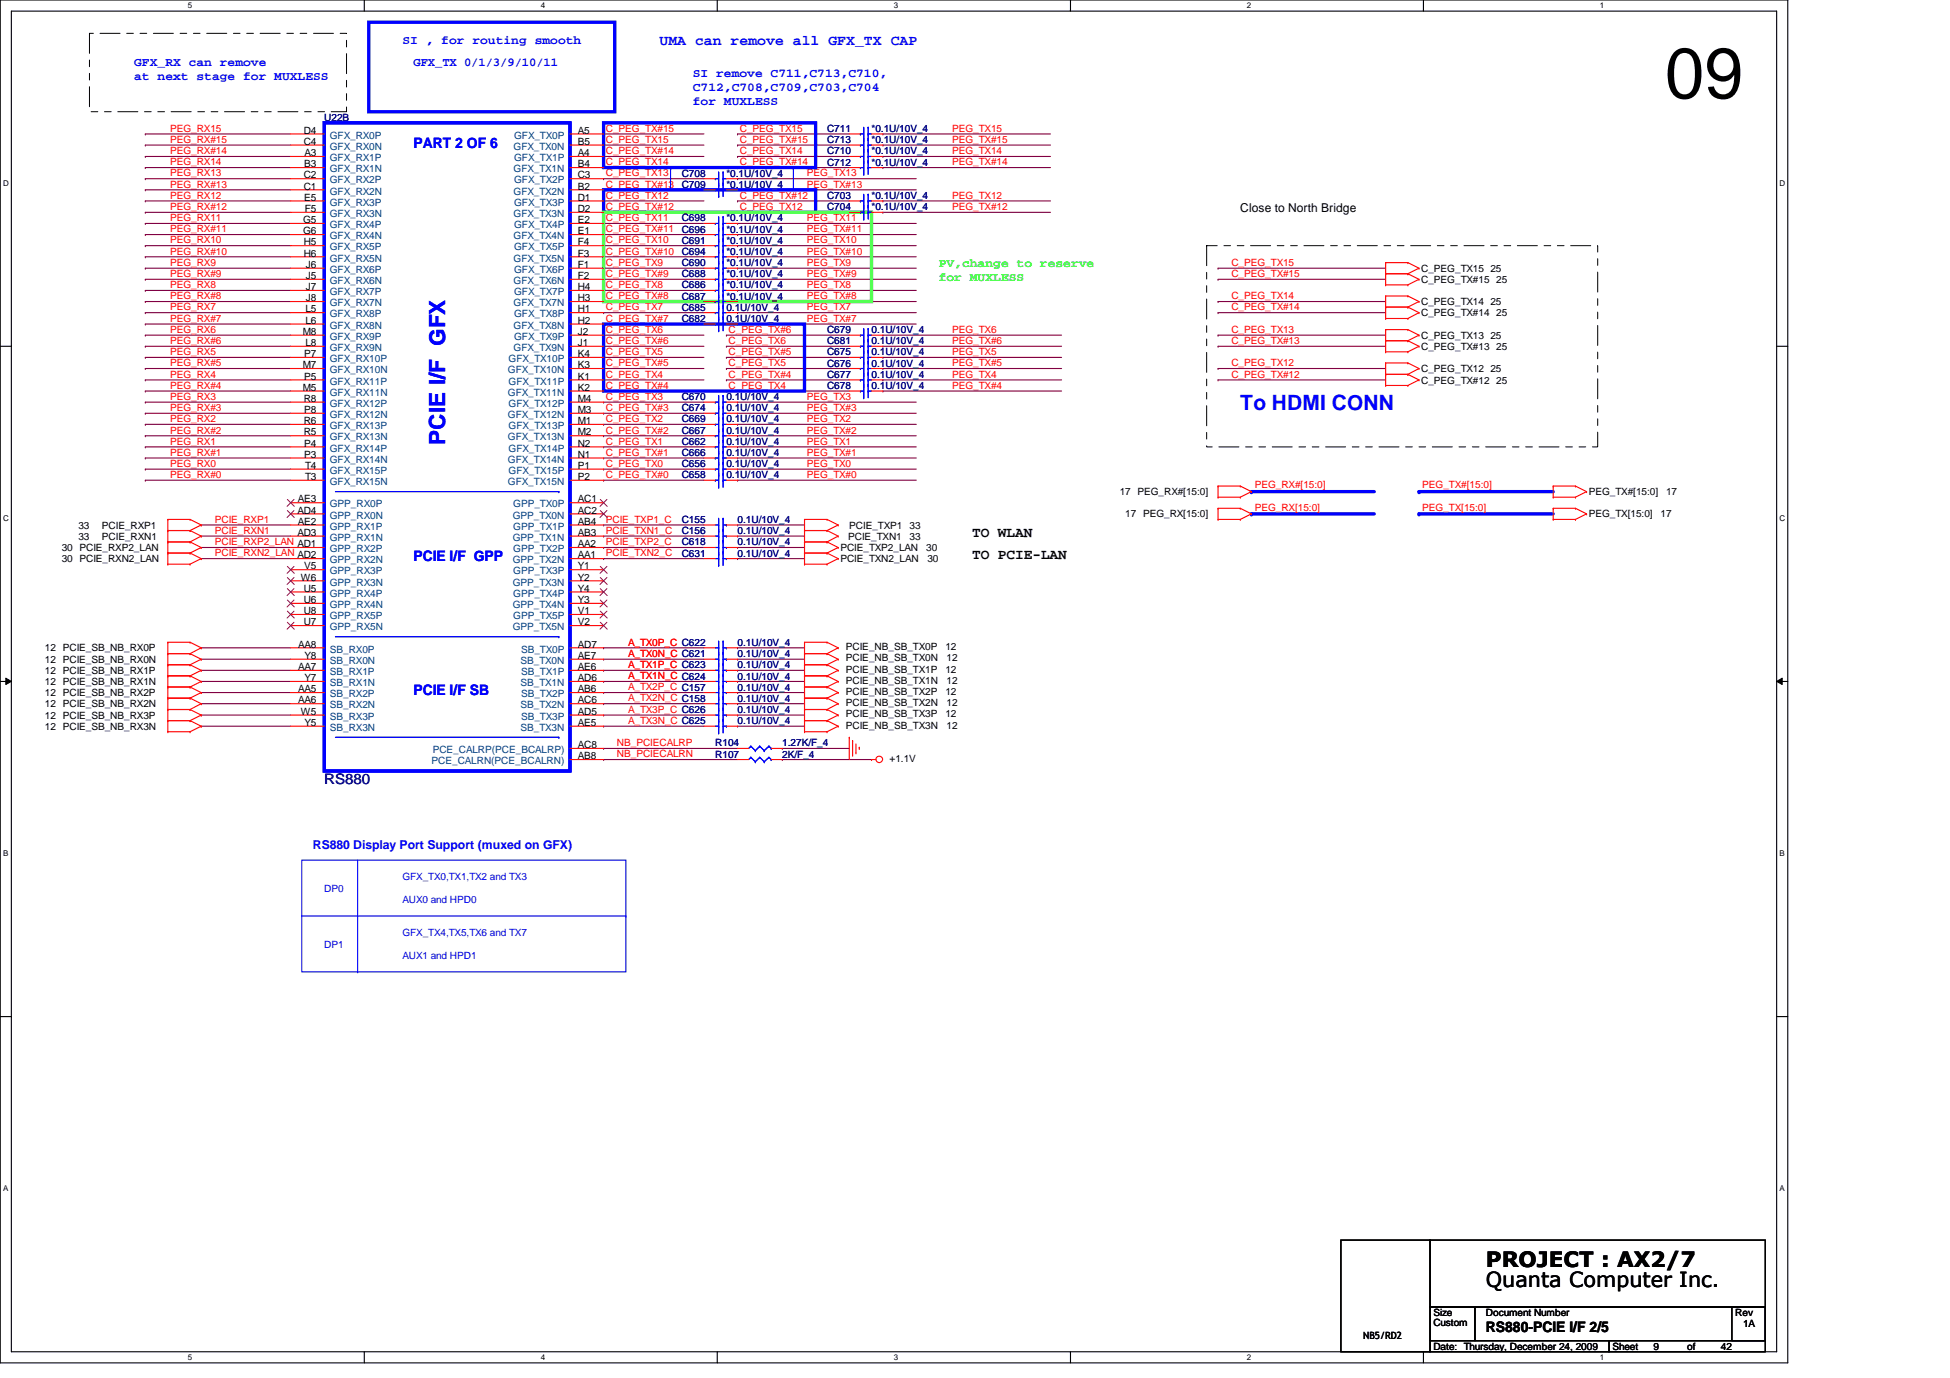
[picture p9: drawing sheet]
<svg xmlns="http://www.w3.org/2000/svg" width="297mm" height="210mm" viewBox="0 0 297 210" stroke-linecap="round" stroke-linejoin="round" font-family="sans-serif">
<defs><g id="words">
<text font-size="10.9" x="253.6" y="14.9">09</text>
<text font-size="3.4" fill="#00f" x="67.8" y="67.7" transform="rotate(-90 67.8 67.7)">PCIE I/F GFX</text>
<text font-size="3.2" fill="#00f" x="188.9" y="62.5">To HDMI CONN</text>
<g font-size="3.2">
<text x="226.4" y="196">Quanta Computer Inc.</text>
<text x="226.4" y="193">PROJECT : AX2/7</text>
</g>
<g font-size="2.2" fill="#00f">
<text x="100.5" y="6.9">UMA can remove all GFX_TX CAP</text>
<text x="63" y="22.5">PART 2 OF 6</text>
<text x="63" y="85.5">PCIE I/F GPP</text>
<text x="63" y="105.9">PCIE I/F SB</text>
</g>
<g font-size="2.2">
<text x="148.1" y="81.8">TO WLAN</text>
<text x="148.1" y="85.2">TO PCIE-LAN</text>
<text x="226.4" y="202.9">RS880-PCIE I/F 2/5</text>
</g>
<text font-size="2.2" fill="#000080" x="49.4" y="119.5">RS880</text>
<g font-size="1.9" fill="#00f">
<text x="20.4" y="10.1">GFX_RX can remove</text>
<text x="61.3" y="6.6">SI , for routing smooth</text>
<text x="63" y="10.1">GFX_TX 0/1/3/9/10/11</text>
<text x="105.5" y="11.8">SI remove C711,C713,C710,</text>
<text x="20.4" y="12.2">at next stage for MUXLESS</text>
<text x="105.5" y="13.9">C712,C708,C709,C703,C704</text>
<text x="105.5" y="16">for MUXLESS</text>
<text x="47.7" y="129.3">RS880 Display Port Support (muxed on GFX)</text>
</g>
<text font-size="1.9" x="188.9" y="32.3">Close to North Bridge</text>
<g font-size="1.9" fill="#0f0">
<text x="143" y="40.7">PV,change to reserve</text>
<text x="143" y="42.8">for MUXLESS</text>
</g>
<g font-size="1.5" fill="#f00">
<text x="25.9" y="21.8">PEG_RX#15</text>
<text x="25.9" y="20.1">PEG_RX15</text>
<text x="25.9" y="23.5">PEG_RX#14</text>
<text x="92.3" y="23.5">C_PEG_TX#14</text>
<text x="92.3" y="20.1">C_PEG_TX#15</text>
<text x="92.3" y="21.8">C_PEG_TX15</text>
<text x="112.7" y="20.1">C_PEG_TX15</text>
<text x="112.7" y="21.8">C_PEG_TX#15</text>
<text x="112.7" y="23.5">C_PEG_TX14</text>
<text x="145" y="20.1">PEG_TX15</text>
<text x="145" y="21.8">PEG_TX#15</text>
<text x="145" y="23.5">PEG_TX14</text>
<text x="25.9" y="26.9">PEG_RX13</text>
<text x="25.9" y="28.6">PEG_RX#13</text>
<text x="25.9" y="25.2">PEG_RX14</text>
<text x="92.3" y="26.9">C_PEG_TX13</text>
<text x="92.3" y="28.6">C_PEG_TX#13</text>
<text x="92.3" y="25.2">C_PEG_TX14</text>
<text x="112.7" y="25.2">C_PEG_TX#14</text>
<text x="122.9" y="26.9">PEG_TX13</text>
<text x="122.9" y="28.6">PEG_TX#13</text>
<text x="145" y="25.2">PEG_TX#14</text>
<text x="25.9" y="30.3">PEG_RX12</text>
<text x="25.9" y="35.4">PEG_RX#11</text>
<text x="25.9" y="33.7">PEG_RX11</text>
<text x="25.9" y="32">PEG_RX#12</text>
<text x="92.3" y="33.7">C_PEG_TX11</text>
<text x="92.3" y="35.4">C_PEG_TX#11</text>
<text x="92.3" y="30.3">C_PEG_TX12</text>
<text x="92.3" y="32">C_PEG_TX#12</text>
<text x="112.7" y="32">C_PEG_TX12</text>
<text x="112.7" y="30.3">C_PEG_TX#12</text>
<text x="122.9" y="33.7">PEG_TX11</text>
<text x="122.9" y="35.4">PEG_TX#11</text>
<text x="145" y="30.3">PEG_TX12</text>
<text x="145" y="32">PEG_TX#12</text>
<text x="25.9" y="38.8">PEG_RX#10</text>
<text x="25.9" y="37.1">PEG_RX10</text>
<text x="25.9" y="40.5">PEG_RX9</text>
<text x="92.3" y="37.1">C_PEG_TX10</text>
<text x="92.3" y="40.5">C_PEG_TX9</text>
<text x="92.3" y="38.8">C_PEG_TX#10</text>
<text x="122.9" y="40.5">PEG_TX9</text>
<text x="122.9" y="37.1">PEG_TX10</text>
<text x="122.9" y="38.8">PEG_TX#10</text>
<text x="187.6" y="40.5">C_PEG_TX15</text>
<text x="25.9" y="47.3">PEG_RX7</text>
<text x="25.9" y="45.6">PEG_RX#8</text>
<text x="25.9" y="42.2">PEG_RX#9</text>
<text x="25.9" y="43.9">PEG_RX8</text>
<text x="92.3" y="43.9">C_PEG_TX8</text>
<text x="92.3" y="47.3">C_PEG_TX7</text>
<text x="92.3" y="45.6">C_PEG_TX#8</text>
<text x="92.3" y="42.2">C_PEG_TX#9</text>
<text x="122.9" y="47.3">PEG_TX7</text>
<text x="122.9" y="43.9">PEG_TX8</text>
<text x="122.9" y="45.6">PEG_TX#8</text>
<text x="122.9" y="42.2">PEG_TX#9</text>
<text x="187.6" y="42.2">C_PEG_TX#15</text>
<text x="187.6" y="45.6">C_PEG_TX14</text>
<text x="187.6" y="47.3">C_PEG_TX#14</text>
<text x="25.9" y="49">PEG_RX#7</text>
<text x="25.9" y="50.7">PEG_RX6</text>
<text x="25.9" y="52.4">PEG_RX#6</text>
<text x="92.3" y="49">C_PEG_TX#7</text>
<text x="92.3" y="50.7">C_PEG_TX6</text>
<text x="92.3" y="52.4">C_PEG_TX#6</text>
<text x="111" y="52.4">C_PEG_TX6</text>
<text x="111" y="50.7">C_PEG_TX#6</text>
<text x="122.9" y="49">PEG_TX#7</text>
<text x="145" y="50.7">PEG_TX6</text>
<text x="145" y="52.4">PEG_TX#6</text>
<text x="187.6" y="50.7">C_PEG_TX13</text>
<text x="187.6" y="52.4">C_PEG_TX#13</text>
<text x="25.9" y="59.2">PEG_RX#4</text>
<text x="25.9" y="57.5">PEG_RX4</text>
<text x="25.9" y="55.8">PEG_RX#5</text>
<text x="25.9" y="54.1">PEG_RX5</text>
<text x="92.3" y="54.1">C_PEG_TX5</text>
<text x="92.3" y="55.8">C_PEG_TX#5</text>
<text x="92.3" y="57.5">C_PEG_TX4</text>
<text x="92.3" y="59.2">C_PEG_TX#4</text>
<text x="111" y="55.8">C_PEG_TX5</text>
<text x="111" y="54.1">C_PEG_TX#5</text>
<text x="111" y="59.2">C_PEG_TX4</text>
<text x="111" y="57.5">C_PEG_TX#4</text>
<text x="145" y="57.5">PEG_TX4</text>
<text x="145" y="59.2">PEG_TX#4</text>
<text x="145" y="54.1">PEG_TX5</text>
<text x="145" y="55.8">PEG_TX#5</text>
<text x="187.6" y="55.8">C_PEG_TX12</text>
<text x="187.6" y="57.5">C_PEG_TX#12</text>
<text x="25.9" y="60.9">PEG_RX3</text>
<text x="25.9" y="64.3">PEG_RX2</text>
<text x="25.9" y="62.6">PEG_RX#3</text>
<text x="92.3" y="64.3">C_PEG_TX2</text>
<text x="92.3" y="60.9">C_PEG_TX3</text>
<text x="92.3" y="62.6">C_PEG_TX#3</text>
<text x="122.9" y="64.3">PEG_TX2</text>
<text x="122.9" y="60.9">PEG_TX3</text>
<text x="122.9" y="62.6">PEG_TX#3</text>
<text x="25.9" y="69.4">PEG_RX#1</text>
<text x="25.9" y="67.7">PEG_RX1</text>
<text x="25.9" y="71.1">PEG_RX0</text>
<text x="25.9" y="66">PEG_RX#2</text>
<text x="92.3" y="71.1">C_PEG_TX0</text>
<text x="92.3" y="67.7">C_PEG_TX1</text>
<text x="92.3" y="66">C_PEG_TX#2</text>
<text x="92.3" y="69.4">C_PEG_TX#1</text>
<text x="122.9" y="71.1">PEG_TX0</text>
<text x="122.9" y="67.7">PEG_TX1</text>
<text x="122.9" y="69.4">PEG_TX#1</text>
<text x="122.9" y="66">PEG_TX#2</text>
<text x="25.9" y="72.8">PEG_RX#0</text>
<text x="92.3" y="72.8">C_PEG_TX#0</text>
<text x="122.9" y="72.8">PEG_TX#0</text>
<text x="191.1" y="74.4">PEG_RX#[15:0]</text>
<text x="191.1" y="77.8">PEG_RX[15:0]</text>
<text x="216.7" y="74.4">PEG_TX#[15:0]</text>
<text x="216.7" y="77.8">PEG_TX[15:0]</text>
<text x="32.7" y="81.3">PCIE_RXN1</text>
<text x="32.7" y="79.6">PCIE_RXP1</text>
<text x="32.7" y="83.1">PCIE_RXP2_LAN AD1</text>
<text x="92.3" y="81.3">PCIE_TXN1_C</text>
<text x="92.3" y="79.6">PCIE_TXP1_C</text>
<text x="92.3" y="83.1">PCIE_TXP2_C</text>
<text x="32.7" y="84.8">PCIE_RXN2_LAN AD2</text>
<text x="92.3" y="84.8">PCIE_TXN2_C</text>
<text x="95.7" y="98.3">A_TX0P_C C622</text>
<text x="95.7" y="100.1">A_TX0N_C C621</text>
<text x="95.7" y="101.8">A_TX1P_C C623</text>
<text x="95.7" y="103.5">A_TX1N_C C624</text>
<text x="95.7" y="106.8">A_TX2N_C C158</text>
<text x="95.7" y="105.2">A_TX2P_C C157</text>
<text x="94" y="113.7">NB_PCIECALRP</text>
<text x="95.7" y="108.6">A_TX3P_C C626</text>
<text x="95.7" y="110.3">A_TX3N_C C625</text>
<text x="94" y="115.4">NB_PCIECALRN</text>
</g>
<g font-size="1.5">
<text x="46.3" y="20.4">D4</text>
<text x="46.3" y="22.1">C4</text>
<text x="46.4" y="23.8">A3</text>
<text x="88" y="20.4">A5</text>
<text x="88" y="22.1">B5</text>
<text x="88" y="23.8">A4</text>
<text x="46.3" y="27.2">C2</text>
<text x="46.3" y="28.9">C1</text>
<text x="46.4" y="25.5">B3</text>
<text x="88" y="25.5">B4</text>
<text x="88" y="27.2">C3</text>
<text x="88" y="28.9">B2</text>
<text x="46.2" y="34">G5</text>
<text x="46.2" y="35.7">G6</text>
<text x="46.4" y="30.6">E5</text>
<text x="46.4" y="32.3">F5</text>
<text x="88" y="30.6">D1</text>
<text x="88" y="32.3">D2</text>
<text x="88" y="34">E2</text>
<text x="88" y="35.7">E1</text>
<text x="46.3" y="37.4">H5</text>
<text x="46.3" y="39.1">H6</text>
<text x="46.6" y="40.8">J6</text>
<text x="88" y="37.4">F4</text>
<text x="88" y="39.1">F3</text>
<text x="88" y="40.8">F1</text>
<text x="216.5" y="41.4">C_PEG_TX15 25</text>
<text x="46.5" y="47.6">L5</text>
<text x="46.6" y="42.5">J5</text>
<text x="46.6" y="44.2">J7</text>
<text x="46.6" y="45.9">J8</text>
<text x="88" y="42.5">F2</text>
<text x="88" y="44.2">H4</text>
<text x="88" y="45.9">H3</text>
<text x="88" y="47.6">H1</text>
<text x="216.5" y="43.1">C_PEG_TX#15 25</text>
<text x="216.5" y="46.5">C_PEG_TX14 25</text>
<text x="46.1" y="51">M8</text>
<text x="46.5" y="49.3">L6</text>
<text x="46.5" y="52.7">L8</text>
<text x="88" y="49.3">H2</text>
<text x="88" y="51">J2</text>
<text x="88" y="52.7">J1</text>
<text x="216.5" y="53.3">C_PEG_TX#13 25</text>
<text x="216.5" y="48.2">C_PEG_TX#14 25</text>
<text x="216.5" y="51.6">C_PEG_TX13 25</text>
<text x="46.1" y="56.1">M7</text>
<text x="46.1" y="59.5">M5</text>
<text x="46.4" y="54.4">P7</text>
<text x="46.4" y="57.8">P5</text>
<text x="88" y="54.4">K4</text>
<text x="88" y="56.1">K3</text>
<text x="88" y="57.8">K1</text>
<text x="88" y="59.5">K2</text>
<text x="216.5" y="56.7">C_PEG_TX12 25</text>
<text x="216.5" y="58.4">C_PEG_TX#12 25</text>
<text x="46.3" y="61.2">R8</text>
<text x="46.3" y="64.6">R6</text>
<text x="46.4" y="62.9">P8</text>
<text x="88" y="61.2">M4</text>
<text x="88" y="62.9">M3</text>
<text x="88" y="64.6">M1</text>
<text x="46.3" y="66.3">R5</text>
<text x="46.4" y="68">P4</text>
<text x="46.4" y="69.7">P3</text>
<text x="46.5" y="71.4">T4</text>
<text x="88" y="66.3">M2</text>
<text x="88" y="68">N2</text>
<text x="88" y="69.7">N1</text>
<text x="88" y="71.4">P1</text>
<text x="45.4" y="76.5">AE3</text>
<text x="46.5" y="73.1">T3</text>
<text x="88" y="76.5">AC1</text>
<text x="88" y="73.1">P2</text>
<text x="170.6" y="75.4">17 PEG_RX#[15:0]</text>
<text x="242" y="75.4">PEG_TX#[15:0]</text>
<text x="253.8" y="75.4">17</text>
<text x="9.4" y="83.9">30 PCIE_RXP2_LAN</text>
<text x="11.9" y="82.2">33</text>
<text x="11.9" y="80.5">33</text>
<text x="15.5" y="82.2">PCIE_RXN1</text>
<text x="15.5" y="80.5">PCIE_RXP1</text>
<text x="45.3" y="78.2">AD4</text>
<text x="45.3" y="81.6">AD3</text>
<text x="45.4" y="79.9">AE2</text>
<text x="88" y="83.4">AA2</text>
<text x="88" y="78.2">AC2</text>
<text x="88" y="79.9">AB4</text>
<text x="88" y="81.6">AB3</text>
<text x="128" y="83.9">PCIE_TXP2_LAN</text>
<text x="129.2" y="82.2">PCIE_TXN1</text>
<text x="129.4" y="80.5">PCIE_TXP1</text>
<text x="138.6" y="82.2">33</text>
<text x="138.6" y="80.5">33</text>
<text x="141.1" y="83.9">30</text>
<text x="171.4" y="78.8">17 PEG_RX[15:0]</text>
<text x="242" y="78.8">PEG_TX[15:0]</text>
<text x="252.9" y="78.8">17</text>
<text x="9.4" y="85.6">30 PCIE_RXN2_LAN</text>
<text x="45.8" y="88.4">W6</text>
<text x="46.4" y="86.7">V5</text>
<text x="88" y="85">AA1</text>
<text x="88" y="86.7">Y1</text>
<text x="88" y="88.4">Y2</text>
<text x="128" y="85.6">PCIE_TXN2_LAN</text>
<text x="141.3" y="85.6">30</text>
<text x="46.3" y="90.1">U5</text>
<text x="46.3" y="91.9">U6</text>
<text x="46.3" y="93.6">U8</text>
<text x="46.3" y="95.2">U7</text>
<text x="88" y="90.1">Y4</text>
<text x="88" y="91.9">Y3</text>
<text x="88" y="93.6">V1</text>
<text x="88" y="95.2">V2</text>
<text x="6.9" y="99.2">12 PCIE_SB_NB_RX0P</text>
<text x="6.9" y="101">12 PCIE_SB_NB_RX0N</text>
<text x="45.4" y="98.6">AA8</text>
<text x="46.4" y="100.4">Y8</text>
<text x="88" y="98.6">AD7</text>
<text x="88" y="100.4">AE7</text>
<text x="128.9" y="100.8">PCIE_NB_SB_TX0N</text>
<text x="128.9" y="99.1">PCIE_NB_SB_TX0P</text>
<text x="144" y="99.1">12</text>
<text x="144.2" y="100.8">12</text>
<text x="6.9" y="102.7">12 PCIE_SB_NB_RX1P</text>
<text x="6.9" y="104.4">12 PCIE_SB_NB_RX1N</text>
<text x="6.9" y="106">12 PCIE_SB_NB_RX2P</text>
<text x="6.9" y="107.7">12 PCIE_SB_NB_RX2N</text>
<text x="45.4" y="102.1">AA7</text>
<text x="45.4" y="105.5">AA5</text>
<text x="45.4" y="107.1">AA6</text>
<text x="46.4" y="103.8">Y7</text>
<text x="88" y="102.1">AE6</text>
<text x="88" y="103.8">AD6</text>
<text x="88" y="107.1">AC6</text>
<text x="88" y="105.5">AB6</text>
<text x="128.9" y="104.2">PCIE_NB_SB_TX1N</text>
<text x="128.9" y="102.5">PCIE_NB_SB_TX1P</text>
<text x="128.9" y="107.6">PCIE_NB_SB_TX2N</text>
<text x="128.9" y="105.9">PCIE_NB_SB_TX2P</text>
<text x="144" y="102.5">12</text>
<text x="144" y="105.9">12</text>
<text x="144.2" y="104.2">12</text>
<text x="144.2" y="107.6">12</text>
<text x="6.9" y="109.5">12 PCIE_SB_NB_RX3P</text>
<text x="6.9" y="111.2">12 PCIE_SB_NB_RX3N</text>
<text x="45.8" y="108.9">W5</text>
<text x="46.4" y="110.6">Y5</text>
<text x="88" y="108.9">AD5</text>
<text x="88" y="110.6">AE5</text>
<text x="88" y="114">AC8</text>
<text x="128.9" y="111">PCIE_NB_SB_TX3N</text>
<text x="128.9" y="109.3">PCIE_NB_SB_TX3P</text>
<text x="144" y="109.3">12</text>
<text x="144.2" y="111">12</text>
<text x="88" y="115.7">AB8</text>
<text x="135.5" y="116.1">+1.1V</text>
<text x="218.4" y="200.5">Size</text>
<text x="218.4" y="202">Custom</text>
<text x="226.4" y="200.5">Document Number</text>
<text x="264.3" y="200.5">Rev</text>
<text x="265.5" y="202.2">1A</text>
<text x="207.6" y="204">NB5/RD2</text>
<text x="218.4" y="205.6">Date: Thursday, December 24, 2009</text>
<text x="245.6" y="205.6">Sheet</text>
<text x="251.9" y="205.6">9</text>
<text x="257" y="205.6">of</text>
<text x="262.1" y="205.6">42</text>
</g>
<g font-size="1.5" fill="#000080">
<text x="49.4" y="18.4">U22B</text>
<text x="126" y="20.1">C711</text>
<text x="126" y="21.8">C713</text>
<text x="126" y="23.5">C710</text>
<text x="132.8" y="20.1">*0.1U/10V_4</text>
<text x="132.8" y="21.8">*0.1U/10V_4</text>
<text x="132.8" y="23.5">*0.1U/10V_4</text>
<text x="103.8" y="26.9">C708</text>
<text x="103.8" y="28.6">C709</text>
<text x="110.7" y="26.9">*0.1U/10V_4</text>
<text x="110.7" y="28.6">*0.1U/10V_4</text>
<text x="126" y="25.2">C712</text>
<text x="132.8" y="25.2">*0.1U/10V_4</text>
<text x="103.8" y="33.7">C698</text>
<text x="103.8" y="35.4">C696</text>
<text x="110.7" y="33.7">*0.1U/10V_4</text>
<text x="110.7" y="35.4">*0.1U/10V_4</text>
<text x="126" y="30.3">C703</text>
<text x="126" y="32">C704</text>
<text x="132.8" y="30.3">*0.1U/10V_4</text>
<text x="132.8" y="32">*0.1U/10V_4</text>
<text x="103.8" y="40.5">C690</text>
<text x="103.8" y="37.1">C691</text>
<text x="103.8" y="38.8">C694</text>
<text x="110.7" y="40.5">*0.1U/10V_4</text>
<text x="110.7" y="37.1">*0.1U/10V_4</text>
<text x="110.7" y="38.8">*0.1U/10V_4</text>
<text x="103.8" y="47.3">C685</text>
<text x="103.8" y="43.9">C686</text>
<text x="103.8" y="45.6">C687</text>
<text x="103.8" y="42.2">C688</text>
<text x="110.7" y="47.3">0.1U/10V_4</text>
<text x="110.7" y="43.9">*0.1U/10V_4</text>
<text x="110.7" y="45.6">*0.1U/10V_4</text>
<text x="110.7" y="42.2">*0.1U/10V_4</text>
<text x="103.8" y="49">C682</text>
<text x="110.7" y="49">0.1U/10V_4</text>
<text x="126" y="52.5">C681</text>
<text x="126" y="50.8">C679</text>
<text x="132.8" y="52.5">0.1U/10V_4</text>
<text x="132.8" y="50.8">0.1U/10V_4</text>
<text x="126" y="54.1">C675</text>
<text x="126" y="55.8">C676</text>
<text x="126" y="59.3">C678</text>
<text x="126" y="57.5">C677</text>
<text x="132.8" y="54.1">0.1U/10V_4</text>
<text x="132.8" y="55.8">0.1U/10V_4</text>
<text x="132.8" y="59.3">0.1U/10V_4</text>
<text x="132.8" y="57.5">0.1U/10V_4</text>
<text x="103.8" y="64.3">C669</text>
<text x="103.8" y="62.7">C674</text>
<text x="103.8" y="61">C670</text>
<text x="110.7" y="64.3">0.1U/10V_4</text>
<text x="110.7" y="62.7">0.1U/10V_4</text>
<text x="110.7" y="61">0.1U/10V_4</text>
<text x="103.8" y="66">C667</text>
<text x="103.8" y="69.5">C666</text>
<text x="103.8" y="67.8">C662</text>
<text x="103.8" y="71.2">C656</text>
<text x="110.7" y="66">0.1U/10V_4</text>
<text x="110.7" y="69.5">0.1U/10V_4</text>
<text x="110.7" y="67.8">0.1U/10V_4</text>
<text x="110.7" y="71.2">0.1U/10V_4</text>
<text x="103.8" y="72.9">C658</text>
<text x="110.7" y="72.9">0.1U/10V_4</text>
<text x="103.8" y="79.7">C155</text>
<text x="103.8" y="83.1">C618</text>
<text x="103.8" y="81.4">C156</text>
<text x="112.3" y="79.7">0.1U/10V_4</text>
<text x="112.3" y="83.1">0.1U/10V_4</text>
<text x="112.3" y="81.4">0.1U/10V_4</text>
<text x="103.8" y="84.8">C631</text>
<text x="112.3" y="84.8">0.1U/10V_4</text>
<text x="112.3" y="101.8">0.1U/10V_4</text>
<text x="112.3" y="98.4">0.1U/10V_4</text>
<text x="112.3" y="100.1">0.1U/10V_4</text>
<text x="112.3" y="105.2">0.1U/10V_4</text>
<text x="112.3" y="106.9">0.1U/10V_4</text>
<text x="112.3" y="103.5">0.1U/10V_4</text>
<text x="109" y="113.7">R104</text>
<text x="112.3" y="108.6">0.1U/10V_4</text>
<text x="112.3" y="110.3">0.1U/10V_4</text>
<text x="119.2" y="113.7">1.27K/F_4</text>
<text x="109" y="115.4">R107</text>
<text x="119.2" y="115.4">2K/F_4</text>
</g>
<g font-size="1.5" fill="#004080">
<text x="50.2" y="21.1">GFX_RX0P</text>
<text x="50.2" y="22.8">GFX_RX0N</text>
<text x="78.2" y="22.8">GFX_TX0N</text>
<text x="78.3" y="21.1">GFX_TX0P</text>
<text x="50.2" y="24.6">GFX_RX1P</text>
<text x="50.2" y="26.2">GFX_RX1N</text>
<text x="50.2" y="27.9">GFX_RX2P</text>
<text x="50.2" y="29.6">GFX_RX2N</text>
<text x="78.2" y="26.2">GFX_TX1N</text>
<text x="78.2" y="29.6">GFX_TX2N</text>
<text x="78.3" y="24.6">GFX_TX1P</text>
<text x="78.3" y="27.9">GFX_TX2P</text>
<text x="50.2" y="31.3">GFX_RX3P</text>
<text x="50.2" y="33.1">GFX_RX3N</text>
<text x="50.2" y="34.8">GFX_RX4P</text>
<text x="78.2" y="33.1">GFX_TX3N</text>
<text x="78.3" y="31.3">GFX_TX3P</text>
<text x="78.3" y="34.8">GFX_TX4P</text>
<text x="50.2" y="36.4">GFX_RX4N</text>
<text x="50.2" y="38.1">GFX_RX5P</text>
<text x="50.2" y="39.8">GFX_RX5N</text>
<text x="50.2" y="41.6">GFX_RX6P</text>
<text x="78.2" y="36.4">GFX_TX4N</text>
<text x="78.2" y="39.8">GFX_TX5N</text>
<text x="78.3" y="38.1">GFX_TX5P</text>
<text x="78.3" y="41.6">GFX_TX6P</text>
<text x="50.2" y="43.3">GFX_RX6N</text>
<text x="50.2" y="45">GFX_RX7P</text>
<text x="50.2" y="46.7">GFX_RX7N</text>
<text x="78.2" y="43.3">GFX_TX6N</text>
<text x="78.2" y="46.7">GFX_TX7N</text>
<text x="78.3" y="45">GFX_TX7P</text>
<text x="50.2" y="48.3">GFX_RX8P</text>
<text x="50.2" y="50.1">GFX_RX8N</text>
<text x="50.2" y="51.8">GFX_RX9P</text>
<text x="50.2" y="53.5">GFX_RX9N</text>
<text x="78.2" y="50.1">GFX_TX8N</text>
<text x="78.2" y="53.5">GFX_TX9N</text>
<text x="78.3" y="48.3">GFX_TX8P</text>
<text x="78.3" y="51.8">GFX_TX9P</text>
<text x="50.2" y="55.2">GFX_RX10P</text>
<text x="50.2" y="56.9">GFX_RX10N</text>
<text x="50.2" y="58.6">GFX_RX11P</text>
<text x="77.4" y="56.9">GFX_TX10N</text>
<text x="77.5" y="55.2">GFX_TX10P</text>
<text x="77.5" y="58.6">GFX_TX11P</text>
<text x="50.2" y="60.3">GFX_RX11N</text>
<text x="50.2" y="62">GFX_RX12P</text>
<text x="50.2" y="63.7">GFX_RX12N</text>
<text x="50.2" y="65.4">GFX_RX13P</text>
<text x="77.4" y="60.3">GFX_TX11N</text>
<text x="77.4" y="63.7">GFX_TX12N</text>
<text x="77.5" y="62">GFX_TX12P</text>
<text x="77.5" y="65.4">GFX_TX13P</text>
<text x="50.2" y="67.1">GFX_RX13N</text>
<text x="50.2" y="68.8">GFX_RX14P</text>
<text x="50.2" y="70.5">GFX_RX14N</text>
<text x="77.4" y="67.1">GFX_TX13N</text>
<text x="77.4" y="70.5">GFX_TX14N</text>
<text x="77.5" y="68.8">GFX_TX14P</text>
<text x="50.2" y="77.3">GPP_RX0P</text>
<text x="50.2" y="72.2">GFX_RX15P</text>
<text x="50.2" y="73.9">GFX_RX15N</text>
<text x="77.4" y="73.9">GFX_TX15N</text>
<text x="77.5" y="72.2">GFX_TX15P</text>
<text x="78.2" y="77.3">GPP_TX0P</text>
<text x="50.2" y="79">GPP_RX0N</text>
<text x="50.2" y="80.7">GPP_RX1P</text>
<text x="50.2" y="82.4">GPP_RX1N</text>
<text x="78.1" y="79">GPP_TX0N</text>
<text x="78.1" y="82.4">GPP_TX1N</text>
<text x="78.2" y="80.7">GPP_TX1P</text>
<text x="50.2" y="84.1">GPP_RX2P</text>
<text x="50.2" y="85.8">GPP_RX2N</text>
<text x="50.2" y="87.5">GPP_RX3P</text>
<text x="50.2" y="89.2">GPP_RX3N</text>
<text x="78.1" y="85.8">GPP_TX2N</text>
<text x="78.1" y="89.2">GPP_TX3N</text>
<text x="78.2" y="84.1">GPP_TX2P</text>
<text x="78.2" y="87.5">GPP_TX3P</text>
<text x="50.2" y="90.9">GPP_RX4P</text>
<text x="50.2" y="92.6">GPP_RX4N</text>
<text x="50.2" y="94.3">GPP_RX5P</text>
<text x="78.1" y="92.6">GPP_TX4N</text>
<text x="78.2" y="90.9">GPP_TX4P</text>
<text x="78.2" y="94.3">GPP_TX5P</text>
<text x="50.2" y="99.4">SB_RX0P</text>
<text x="50.2" y="101.1">SB_RX0N</text>
<text x="50.2" y="96">GPP_RX5N</text>
<text x="78.1" y="96">GPP_TX5N</text>
<text x="79.3" y="101.1">SB_TX0N</text>
<text x="79.4" y="99.4">SB_TX0P</text>
<text x="50.2" y="102.8">SB_RX1P</text>
<text x="50.2" y="104.5">SB_RX1N</text>
<text x="50.2" y="106.2">SB_RX2P</text>
<text x="50.2" y="107.9">SB_RX2N</text>
<text x="79.3" y="104.5">SB_TX1N</text>
<text x="79.3" y="107.9">SB_TX2N</text>
<text x="79.4" y="102.8">SB_TX1P</text>
<text x="79.4" y="106.2">SB_TX2P</text>
<text x="50.2" y="109.6">SB_RX3P</text>
<text x="50.2" y="111.3">SB_RX3N</text>
<text x="79.3" y="111.3">SB_TX3N</text>
<text x="79.4" y="109.6">SB_TX3P</text>
<text x="65.7" y="116.4">PCE_CALRN(PCE_BCALRN)</text>
<text x="65.9" y="114.7">PCE_CALRP(PCE_BCALRP)</text>
</g>
<g font-size="1.5" fill="#00f">
<text x="49.4" y="135.8">DP0</text>
<text x="61.3" y="134.1">GFX_TX0,TX1,TX2 and TX3</text>
<text x="61.3" y="137.5">AUX0 and HPD0</text>
<text x="61.3" y="142.6">GFX_TX4,TX5,TX6 and TX7</text>
<text x="49.4" y="144.4">DP1</text>
<text x="61.3" y="146">AUX1 and HPD1</text>
</g>
<g font-size="1.2">
<text x="28.6" y="1.3">5</text>
<text x="82.4" y="1.3">4</text>
<text x="136.1" y="1.3">3</text>
<text x="189.9" y="1.3">2</text>
<text x="243.7" y="1.3">1</text>
<text x=".5" y="28.3">D</text>
<text x="271.1" y="28.3">D</text>
<text x=".5" y="79.4">C</text>
<text x="271.1" y="79.4">C</text>
<text x=".5" y="130.4">B</text>
<text x="271.1" y="130.4">B</text>
<text x=".5" y="181.5">A</text>
<text x="271.1" y="181.5">A</text>
<text x="28.6" y="207.2">5</text>
<text x="82.4" y="207.2">4</text>
<text x="136.1" y="207.2">3</text>
<text x="189.9" y="207.2">2</text>
<text x="243.7" y="207.2">1</text>
</g>
</g></defs>
<path d="M0 0h272.3v207.6h-272.3zM1.7 1.7h268.9v204.2h-268.9z" fill="none" stroke="#000" stroke-width=".17"/>
<g fill="#fff">
<path d="M28.6 .2h.6v1.3h-.6z"/>
<path d="M28.6 206.1h.6v1.3h-.6z"/>
</g>
<path d="M55.5 0v1.7M55.5 205.9v1.7" fill="none" stroke="#000" stroke-width=".17"/>
<g fill="#fff">
<path d="M82.4 .2h.6v1.3h-.6z"/>
<path d="M82.4 206.1h.6v1.3h-.6z"/>
</g>
<path d="M109.3 0v1.7M109.3 205.9v1.7" fill="none" stroke="#000" stroke-width=".17"/>
<g fill="#fff">
<path d="M136.1 .2h.7v1.3h-.7z"/>
<path d="M136.1 206.1h.7v1.3h-.7z"/>
</g>
<path d="M163.1 0v1.7M163.1 205.9v1.7" fill="none" stroke="#000" stroke-width=".17"/>
<g fill="#fff">
<path d="M189.9 .2h.7v1.3h-.7z"/>
<path d="M189.9 206.1h.7v1.3h-.7z"/>
</g>
<path d="M216.8 0v1.7M216.8 205.9v1.7" fill="none" stroke="#000" stroke-width=".17"/>
<g fill="#fff">
<path d="M243.7 .2h.6v1.3h-.6z"/>
<path d="M243.7 206.1h.6v1.3h-.6z"/>
<path d="M.5 27.2h.8v1.4h-.8z"/>
<path d="M271.1 27.2h.8v1.4h-.8z"/>
<path d="M.5 78.3h.8v1.3h-.8z"/>
<path d="M271.1 78.3h.8v1.3h-.8z"/>
</g>
<path d="M0 52.7h1.7M270.6 52.7h1.7" fill="none" stroke="#000" stroke-width=".17"/>
<g fill="#fff">
<path d="M.5 129.3h.7v1.4h-.7z"/>
<path d="M271.1 129.3h.7v1.4h-.7z"/>
</g>
<path d="M0 103.8h1.7M270.6 103.8h1.7" fill="none" stroke="#000" stroke-width=".17"/>
<path d="M.9 103.3l.8 .5-.8 .5zM270.6 103.8l.9-.5v1z" fill="#000"/>
<path d="M.9 103.3l.8 .5-.8 .5zM270.6 103.8l.9-.5v1z" fill="none" stroke="#000" stroke-width=".15"/>
<g fill="#fff">
<path d="M.5 180.4h.7v1.3h-.7z"/>
<path d="M271.1 180.4h.7v1.3h-.7z"/>
</g>
<path d="M0 154.9h1.7M270.6 154.9h1.7" fill="none" stroke="#000" stroke-width=".17"/>
<g fill="none" stroke="#800040" stroke-width=".17">
<path d="M30.6 98.7h.1M30.6 98.7h13.7M91.9 98.7h.1M91.9 98.7h15.3M112.3 98.7h.1M112.3 98.7h10.3M30.6 100.4h.1M30.6 102.1h.1M30.6 103.8h.1M30.6 105.5h.1M30.6 107.2h.1M30.6 108.9h.1"/>
<path d="M30.6 110.6h.1M30.6 100.4h13.7M30.6 108.9h13.7M30.6 102.1h13.7M30.6 103.8h13.7M30.6 107.2h13.7M30.6 105.5h13.7M30.6 110.6h13.7M91.9 115.7h.1M91.9 100.4h.1M91.9 114h.1M91.9 108.9h.1"/>
<path d="M91.9 102.1h.1M91.9 103.8h.1M91.9 110.6h.1M91.9 107.2h.1M91.9 105.5h.1M91.9 115.7h20.4M91.9 100.4h15.3M91.9 114h20.4M91.9 108.9h15.3M91.9 102.1h15.3M91.9 103.8h15.3M91.9 107.2h15.3"/>
<path d="M91.9 105.5h15.3M91.9 110.6h15.3M112.3 100.4h.1M112.3 102.1h.1M112.3 103.8h.1M112.3 107.2h.1M112.3 105.5h.1M112.3 108.9h.1M112.3 110.6h.1M112.3 100.4h10.3M112.3 108.9h10.3M112.3 102.1h10.3"/>
<path d="M112.3 103.8h10.3M112.3 107.2h10.3M112.3 105.5h10.3M112.3 110.6h10.3M119.2 115.7h.1M119.2 114h.1M119.2 115.7h13.6M119.2 114h10.2"/>
</g>
<path d="M190.6 74.9h18.7" fill="none" stroke="#00f" stroke-width=".51"/>
<circle cx="190.6" cy="74.9" r=".25" fill="#00f"/>
<path d="M216.2 74.9h20.4" fill="none" stroke="#00f" stroke-width=".51"/>
<circle cx="216.2" cy="74.9" r=".25" fill="#00f"/>
<path d="M216.2 78.3h20.4" fill="none" stroke="#00f" stroke-width=".51"/>
<circle cx="216.2" cy="78.3" r=".25" fill="#00f"/>
<path d="M190.6 78.3h18.7" fill="none" stroke="#00f" stroke-width=".51"/>
<circle cx="190.6" cy="78.3" r=".25" fill="#00f"/>
<g fill="none" stroke="#800040" stroke-width=".17">
<path d="M22.1 30.6h.1M22.1 39.1h.1M22.1 37.4h.1M22.1 35.7h.1M22.1 22.1h.1M22.1 34h.1M22.1 32.3h.1M22.1 27.2h.1M22.1 28.9h.1M22.1 20.4h.1M22.1 25.5h.1M22.1 23.8h.1"/>
<path d="M22.1 30.6h22.2M22.1 39.1h22.2M22.1 37.4h22.2M22.1 35.7h22.2M22.1 22.1h22.2M22.1 34h22.2M22.1 32.3h22.2M22.1 27.2h22.2M22.1 28.9h22.2M22.1 20.4h22.2M22.1 23.8h22.2M22.1 25.5h22.2"/>
<path d="M91.9 37.4h.1M91.9 34h.1M91.9 39.1h.1M91.9 35.7h.1M91.9 27.2h.1M91.9 28.9h.1M91.9 23.8h.1M91.9 25.5h.1M91.9 20.4h.1M91.9 22.1h.1M91.9 30.6h.1M91.9 32.3h.1"/>
<path d="M91.9 30.6h15.3M91.9 39.1h15.3M91.9 37.4h15.3M91.9 35.7h15.3M91.9 22.1h15.3M91.9 34h15.3M91.9 32.3h15.3M91.9 27.2h15.3M91.9 28.9h15.3M91.9 20.4h15.3M91.9 23.8h15.3M91.9 25.5h15.3"/>
<path d="M112.3 37.4h.1M112.3 34h.1M112.3 39.1h.1M112.3 35.7h.1M112.3 27.2h.1M112.3 28.9h.1M112.3 20.4h.1M112.3 22.1h.1M112.3 25.5h.1M112.3 23.8h.1M112.3 32.3h.1M112.3 30.6h.1"/>
<path d="M112.3 30.6h17.1M112.3 39.1h27.3M112.3 37.4h27.3M112.3 35.7h27.3M112.3 22.1h17.1M112.3 34h27.3M112.3 32.3h17.1M112.3 27.2h27.3M112.3 28.9h27.3M112.3 20.4h17.1M112.3 23.8h17.1M112.3 25.5h17.1"/>
<path d="M134.5 20.4h.1M134.5 22.1h.1M134.5 23.8h.1M134.5 25.5h.1M134.5 30.6h.1M134.5 32.3h.1M134.5 30.6h25.5M134.5 22.1h25.5M134.5 32.3h25.5M134.5 20.4h25.5M134.5 23.8h25.5M134.5 25.5h25.5"/>
<path d="M22.1 49.4h.1M22.1 47.6h.1M22.1 59.6h.1M22.1 57.9h.1M22.1 51.1h.1M22.1 45.9h.1M22.1 42.5h.1M22.1 44.2h.1M22.1 56.1h.1M22.1 40.9h.1M22.1 54.4h.1M22.1 52.7h.1"/>
<path d="M22.1 40.9h22.2M22.1 42.5h22.2M22.1 45.9h22.2M22.1 47.6h22.2M22.1 51.1h22.2M22.1 52.7h22.2M22.1 56.1h22.2M22.1 57.9h22.2M22.1 49.4h22.2M22.1 59.6h22.2M22.1 44.2h22.2M22.1 54.4h22.2"/>
<path d="M91.9 44.2h.1M91.9 40.9h.1M91.9 47.6h.1M91.9 49.4h.1M91.9 45.9h.1M91.9 42.5h.1M91.9 51.1h.1M91.9 52.7h.1M91.9 54.4h.1M91.9 56.1h.1M91.9 57.9h.1M91.9 59.6h.1"/>
<path d="M91.9 40.9h15.3M91.9 42.5h15.3M91.9 45.9h15.3M91.9 47.6h15.3M91.9 51.1h15.3M91.9 52.7h15.3M91.9 56.1h15.3M91.9 57.9h15.3M91.9 49.4h15.3M91.9 59.6h15.3M91.9 44.2h15.3M91.9 54.4h15.3"/>
<path d="M110.7 52.7h.1M110.7 51.1h.1M110.7 56.1h.1M110.7 54.4h.1M110.7 59.6h.1M110.7 57.9h.1M110.7 51.1h18.7M110.7 52.7h18.7M110.7 56.1h18.7M110.7 57.9h18.7M110.7 59.6h18.7M110.7 54.4h18.7"/>
<path d="M112.3 47.6h.1M112.3 44.2h.1M112.3 40.9h.1M112.3 49.4h.1M112.3 45.9h.1M112.3 42.5h.1M112.3 40.9h27.3M112.3 42.5h27.3M112.3 45.9h27.3M112.3 47.6h27.3M112.3 49.4h27.3M112.3 44.2h27.3"/>
<path d="M134.5 57.9h.1M134.5 59.6h.1M134.5 54.4h.1M134.5 56.1h.1M134.5 51.1h.1M134.5 52.7h.1M134.5 51.1h27.2M134.5 52.7h27.2M134.5 56.1h27.2M134.5 57.9h27.2M134.5 59.6h27.2M134.5 54.4h27.2"/>
<path d="M185.5 40.9h.1M185.5 42.5h.1M185.5 45.9h.1M185.5 47.6h.1M185.5 51.1h.1M185.5 52.7h.1M185.5 56.1h.1M185.5 57.9h.1M185.5 40.9h25.6M185.5 42.5h25.6M185.5 45.9h25.6M185.5 47.6h25.6"/>
<path d="M185.5 51.1h25.6M185.5 52.7h25.6M185.5 56.1h25.6M185.5 57.9h25.6M22.1 69.8h.1M22.1 68.1h.1M22.1 61.3h.1M22.1 73.2h.1M22.1 71.5h.1M22.1 66.4h.1M22.1 64.6h.1M22.1 62.9h.1"/>
<path d="M22.1 69.8h22.2M22.1 68.1h22.2M22.1 61.3h22.2M22.1 73.2h22.2M22.1 71.5h22.2M22.1 66.4h22.2M22.1 64.6h22.2M22.1 62.9h22.2M30.6 80h.1M30.6 80h13.7M91.9 80h.1M91.9 71.5h.1"/>
<path d="M91.9 64.6h.1M91.9 68.1h.1M91.9 73.2h.1M91.9 66.4h.1M91.9 69.8h.1M91.9 61.3h.1M91.9 62.9h.1M91.9 80h15.3M91.9 69.8h15.3M91.9 68.1h15.3M91.9 61.3h15.3M91.9 73.2h15.3"/>
<path d="M91.9 71.5h15.3M91.9 66.4h15.3M91.9 64.6h15.3M91.9 62.9h15.3M112.3 71.5h.1M112.3 68.1h.1M112.3 64.6h.1M112.3 69.8h.1M112.3 66.4h.1M112.3 61.3h.1M112.3 62.9h.1M112.3 73.2h.1"/>
<path d="M112.3 80h.1M112.3 80h10.3M112.3 69.8h27.3M112.3 68.1h27.3M112.3 61.3h27.3M112.3 73.2h27.3M112.3 71.5h27.3M112.3 66.4h27.3M112.3 64.6h27.3M112.3 62.9h27.3M30.6 81.7h.1M30.6 83.4h.1"/>
<path d="M30.6 85.1h.1M30.6 81.7h13.7M30.6 83.4h13.7M30.6 85.1h13.7M91.9 81.7h.1M91.9 85.1h.1M91.9 83.4h.1M91.9 81.7h15.3M91.9 83.4h15.3M91.9 85.1h15.3M112.3 83.4h.1M112.3 85.1h.1"/>
<path d="M112.3 81.7h.1M112.3 81.7h10.3M112.3 83.4h10.3M112.3 85.1h10.3"/>
</g>
<g fill="none" stroke="#f00" stroke-width=".17">
<path d="M44.3 20.4h5.1M44.3 27.2h5.1M44.3 22.1h5.1M44.3 34h5.1M44.3 35.7h5.1M44.3 23.8h5.1M44.3 25.5h5.1M44.3 28.9h5.1M44.3 30.6h5.1M44.3 32.3h5.1M44.3 37.4h5.1M44.3 39.1h5.1"/>
<path d="M86.8 20.4h5.1M86.8 27.2h5.1M86.8 22.1h5.1M86.8 34h5.1M86.8 35.7h5.1M86.8 23.8h5.1M86.8 25.5h5.1M86.8 28.9h5.1M86.8 30.6h5.1M86.8 32.3h5.1M86.8 37.4h5.1M86.8 39.1h5.1"/>
<path d="M107.2 27.2h1.8M107.2 34h1.8M107.2 35.7h1.8M107.2 28.9h1.8M107.2 37.4h1.8M107.2 39.1h1.8M110.7 27.2h1.6M110.7 34h1.6M110.7 35.7h1.6M110.7 28.9h1.6M110.7 37.4h1.6M110.7 39.1h1.6"/>
<path d="M129.4 20.4h1.7M129.4 22.1h1.7M129.4 23.8h1.7M129.4 25.5h1.7M129.4 30.6h1.7M129.4 32.3h1.7M132.8 20.4h1.7M132.8 22.1h1.7M132.8 23.8h1.7M132.8 25.5h1.7M132.8 30.6h1.7M132.8 32.3h1.7"/>
<path d="M44.3 47.6h5.1M44.3 54.4h5.1M44.3 44.2h5.1M44.3 56.1h5.1M44.3 52.7h5.1M44.3 51.1h5.1M44.3 40.9h5.1M44.3 42.5h5.1M44.3 45.9h5.1M44.3 49.4h5.1M44.3 57.9h5.1M44.3 59.6h5.1"/>
<path d="M86.8 47.6h5.1M86.8 54.4h5.1M86.8 44.2h5.1M86.8 56.1h5.1M86.8 52.7h5.1M86.8 51.1h5.1M86.8 40.9h5.1M86.8 42.5h5.1M86.8 45.9h5.1M86.8 49.4h5.1M86.8 57.9h5.1M86.8 59.6h5.1"/>
<path d="M107.2 47.6h1.8M107.2 44.2h1.8M107.2 40.9h1.8M107.2 42.5h1.8M107.2 45.9h1.8M107.2 49.4h1.8M110.7 47.6h1.6M110.7 44.2h1.6M110.7 40.9h1.6M110.7 42.5h1.6M110.7 45.9h1.6M110.7 49.4h1.6"/>
<path d="M129.4 54.4h1.7M129.4 56.1h1.7M129.4 52.7h1.7M129.4 51.1h1.7M129.4 57.9h1.7M129.4 59.6h1.7M132.8 54.4h1.7M132.8 56.1h1.7M132.8 52.7h1.7M132.8 51.1h1.7M132.8 57.9h1.7M132.8 59.6h1.7"/>
<path d="M211.1 57h.1M211.1 55.3h.1M211.1 53.6h.1M211.1 51.9h.1M211.1 48.5h.1M211.1 46.8h.1M211.1 50.2h.1M211.1 41.7h.1M211.1 40h.1M211.1 43.4h.1M211.1 45.1h.1M211.1 58.7h.1"/>
<path d="M211.1 55.3h3.4M211.1 57h3.4M211.1 40v3.4M211.1 45.1v3.4M211.1 50.2v3.4M211.1 55.3v3.4M211.1 51.9h3.4M211.1 53.6h3.4M211.1 46.8h3.4M211.1 48.5h3.4M211.1 50.2h3.4M211.1 40h3.4"/>
<path d="M211.1 41.7h3.4M211.1 43.4h3.4M211.1 45.1h3.4M211.1 58.7h3.4M214.5 55.3h.1M214.5 57h.1M214.5 51.9h.1M214.5 53.6h.1M214.5 46.8h.1M214.5 48.5h.1M214.5 50.2h.1M214.5 40h.1"/>
<path d="M214.5 41.7h.1M214.5 43.4h.1M214.5 45.1h.1M214.5 58.7h.1M214.5 55.3l1.7 .8M214.5 51.9l1.7 .8M214.5 46.8l1.7 .8M214.5 50.2l1.7 .9M214.5 40l1.7 .9M214.5 41.7l1.7 .8M214.5 45.1l1.7 .8M214.5 57l1.7 .9"/>
<path d="M216.2 56.1h.1M216.2 52.7h.1M216.2 47.6h.1M216.2 51.1h.1M216.2 40.9h.1M216.2 42.5h.1M216.2 45.9h.1M216.2 57.9h.1M216.2 56.1l-1.7 .9M216.2 52.7l-1.7 .9M216.2 47.6l-1.7 .9M216.2 51.1l-1.7 .8"/>
<path d="M216.2 40.9l-1.7 .8M216.2 42.5l-1.7 .9M216.2 45.9l-1.7 .9M216.2 57.9l-1.7 .8M25.6 79.1h.1M25.6 79.1h3.4M25.6 79.1v6.8M29 79.1h.1M29 79.1l1.6 .9M30.6 80h.1M30.6 80l-1.6 .8M44.3 64.6h5.1"/>
<path d="M44.3 76.6h5.1M44.3 78.3h5.1M44.3 80h5.1M44.3 61.3h5.1M44.3 62.9h5.1M44.3 66.4h5.1M44.3 68.1h5.1M44.3 69.8h5.1M44.3 71.5h5.1M44.3 73.2h5.1M86.8 64.6h5.1M86.8 76.6h5.1"/>
<path d="M86.8 78.3h5.1M86.8 80h5.1M86.8 61.3h5.1M86.8 62.9h5.1M86.8 66.4h5.1M86.8 68.1h5.1M86.8 69.8h5.1M86.8 71.5h5.1M86.8 73.2h5.1M107.2 64.6h1.8M107.2 80h1.8M107.2 61.3h1.8"/>
<path d="M107.2 62.9h1.8M107.2 66.4h1.8M107.2 68.1h1.8M107.2 69.8h1.8M107.2 71.5h1.8M107.2 73.2h1.8M110.7 64.6h1.6M110.7 80h1.6M110.7 61.3h1.6M110.7 62.9h1.6M110.7 66.4h1.6M110.7 68.1h1.6"/>
<path d="M110.7 69.8h1.6M110.7 71.5h1.6M110.7 73.2h1.6M122.6 79.1h.1M122.6 79.1h3.4M122.6 79.1v6.8M126 79.1h.1M126 79.1l1.7 .9M127.7 80h.1M127.7 80l-1.7 .8M185.5 75.7h.1M185.5 74h.1"/>
<path d="M185.5 79.1h.1M185.5 77.4h.1M185.5 74h3.4M185.5 75.7h3.4M185.5 74v1.7M185.5 77.4v1.7M185.5 77.4h3.4M185.5 79.1h3.4M188.9 74h.1M188.9 75.7h.1M188.9 77.4h.1M188.9 79.1h.1"/>
<path d="M188.9 74l1.7 .9M188.9 77.4l1.7 .9M190.6 74.9h.1M190.6 78.3h.1M190.6 74.9l-1.7 .8M190.6 78.3l-1.7 .8M236.6 74h.1M236.6 75.7h.1M236.6 77.4h.1M236.6 79.1h.1M236.6 74h3.4M236.6 75.7h3.4"/>
<path d="M236.6 77.4h3.4M236.6 79.1h3.4M236.6 74v1.7M236.6 77.4v1.7M240 74h.1M240 75.7h.1M240 77.4h.1M240 79.1h.1M240 74l1.7 .9M240 77.4l1.7 .9M241.7 74.9h.1M241.7 78.3h.1"/>
<path d="M241.7 74.9l-1.7 .8M241.7 78.3l-1.7 .8M25.6 82.5h.1M25.6 80.8h.1M25.6 97.8h.1M25.6 99.6h.1M25.6 85.9h.1M25.6 84.2h.1M25.6 80.8h3.4M25.6 82.5h3.4M25.6 97.8v13.7M25.6 99.6h3.4"/>
<path d="M25.6 97.8h3.4M25.6 84.2h3.4M25.6 85.9h3.4M29 80.8h.1M29 82.5h.1M29 97.8h.1M29 99.6h.1M29 84.2h.1M29 85.9h.1M29 80.8l1.6 .9M29 97.8l1.6 .9M29 99.6l1.6 .8"/>
<path d="M29 84.2l1.6 .9M29 82.5l1.6 .9M30.6 81.7h.1M30.6 98.7h.1M30.6 85.1h.1M30.6 83.4h.1M30.6 81.7l-1.6 .8M30.6 98.7l-1.6 .9M30.6 85.1l-1.6 .8M30.6 83.4l-1.6 .8M44.3 85.1h5.1M44.3 83.4h5.1"/>
<path d="M44.3 86.8h5.1M44.3 88.5h5.1M44.3 98.7h5.1M44.3 81.7h5.1M44.3 90.2h5.1M44.3 91.9h5.1M44.3 93.6h5.1M44.3 95.3h5.1M86.8 85.1h5.1M86.8 83.4h5.1M86.8 86.8h5.1M86.8 88.5h5.1"/>
<path d="M86.8 98.7h5.1M86.8 81.7h5.1M86.8 90.2h5.1M86.8 91.9h5.1M86.8 93.6h5.1M86.8 95.3h5.1M107.2 85.1h1.8M107.2 83.4h1.8M107.2 98.7h1.8M107.2 81.7h1.8M110.7 85.1h1.6M110.7 83.4h1.6"/>
<path d="M110.7 98.7h1.6M110.7 81.7h1.6M122.6 99.6h.1M122.6 97.8h.1M122.6 80.8h.1M122.6 82.5h.1M122.6 84.2h.1M122.6 85.9h.1M122.6 80.8h3.4M122.6 82.5h3.4M122.6 97.8v13.7M122.6 99.6h3.4"/>
<path d="M122.6 97.8h3.4M122.6 84.2h3.4M122.6 85.9h3.4M126 99.6h.1M126 97.8h.1M126 80.8h.1M126 82.5h.1M126 84.2h.1M126 85.9h.1M126 99.6l1.7 .8M126 97.8l1.7 .9M126 80.8l1.7 .9"/>
<path d="M126 82.5l1.7 .9M126 84.2l1.7 .9M127.7 98.7h.1M127.7 81.7h.1M127.7 83.4h.1M127.7 85.1h.1M127.7 98.7l-1.7 .9M127.7 81.7l-1.7 .8M127.7 83.4l-1.7 .8M127.7 85.1l-1.7 .8M25.6 101.3h.1M25.6 103h.1"/>
<path d="M25.6 104.6h.1M25.6 106.3h.1M25.6 108.1h.1M25.6 109.8h.1M25.6 111.5h.1M25.6 103h3.4M25.6 104.6h3.4M25.6 101.3h3.4M25.6 106.3h3.4M25.6 108.1h3.4M25.6 109.8h3.4M25.6 111.5h3.4"/>
<path d="M29 101.3h.1M29 103h.1M29 104.6h.1M29 106.3h.1M29 108.1h.1M29 109.8h.1M29 111.5h.1M29 101.3l1.6 .8M29 103l1.6 .8M29 104.6l1.6 .9M29 106.3l1.6 .9M29 108.1l1.6 .8"/>
<path d="M29 109.8l1.6 .8M30.6 100.4h.1M30.6 102.1h.1M30.6 103.8h.1M30.6 105.5h.1M30.6 107.2h.1M30.6 108.9h.1M30.6 110.6h.1M30.6 100.4l-1.6 .9M30.6 102.1l-1.6 .9M30.6 103.8l-1.6 .8M30.6 105.5l-1.6 .8"/>
<path d="M30.6 107.2l-1.6 .9M30.6 108.9l-1.6 .9M30.6 110.6l-1.6 .9M44.3 108.9h5.1M44.3 105.5h5.1M44.3 107.2h5.1M44.3 110.6h5.1M44.3 100.4h5.1M44.3 102.1h5.1M44.3 103.8h5.1M86.8 115.7h5.1M86.8 114h5.1"/>
<path d="M86.8 108.9h5.1M86.8 105.5h5.1M86.8 107.2h5.1M86.8 110.6h5.1M86.8 100.4h5.1M86.8 102.1h5.1M86.8 103.8h5.1M107.2 108.9h1.8M107.2 105.5h1.8M107.2 107.2h1.8M107.2 110.6h1.8M107.2 100.4h1.8"/>
<path d="M107.2 102.1h1.8M107.2 103.8h1.8M110.7 108.9h1.6M110.7 105.5h1.6M110.7 107.2h1.6M110.7 110.6h1.6M110.7 100.4h1.6M110.7 102.1h1.6M110.7 103.8h1.6M112.3 115.7h1.7M112.3 114h1.7M117.5 115.7h1.7"/>
<path d="M117.5 114h1.7M122.6 103h.1M122.6 104.6h.1M122.6 101.3h.1M122.6 106.3h.1M122.6 108.1h.1M122.6 109.8h.1M122.6 111.5h.1M122.6 103h3.4M122.6 104.6h3.4M122.6 101.3h3.4M122.6 106.3h3.4"/>
<path d="M122.6 108.1h3.4M122.6 109.8h3.4M122.6 111.5h3.4M126 103h.1M126 104.6h.1M126 101.3h.1M126 106.3h.1M126 108.1h.1M126 109.8h.1M126 111.5h.1M126 103l1.7 .8M126 101.3l1.7 .8"/>
<path d="M126 106.3l1.7 .9M126 104.6l1.7 .9M126 109.8l1.7 .8M126 108.1l1.7 .8M127.7 103.8h.1M127.7 102.1h.1M127.7 100.4h.1M127.7 107.2h.1M127.7 105.5h.1M127.7 110.6h.1M127.7 108.9h.1M127.7 103.8l-1.7 .8"/>
<path d="M127.7 102.1l-1.7 .9M127.7 100.4l-1.7 .9M127.7 107.2l-1.7 .9M127.7 105.5l-1.7 .8M127.7 110.6l-1.7 .9M127.7 108.9l-1.7 .9M129.4 112.3h.1M129.4 112.3v3.4M129.9 112.8h.1M129.9 112.8v2.4M130.4 114.7h.1M130.4 113.3v1.4"/>
<path d="M130.9 113.8h.1M130.9 113.8v.4M132.8 115.7h.1M132.8 115.7h.6"/>
<circle cx="133.9" cy="115.7" r=".5"/>
</g>
<path d="M204.3 188.9h13.5v17h-13.5zM217.8 188.9h51.1v10.2h-51.1zM217.8 199.1h6.9v5.1h-6.9zM224.7 199.1h44.2v5.1h-44.2zM263.8 199.1h5.1v5.1h-5.1zM217.8 204.2h27.3v1.7h-27.3zM245.1 204.2h23.8v1.7h-23.8z" fill="none" stroke="#000" stroke-width=".17"/>
<g fill="none" stroke="#00f" stroke-width=".17">
<path d="M131.6 19.4v7.1M132.2 19.4h.1M132.2 19.4v7.1M102.1 25.5h18.8v3.4h-18.8zM109 27.2h.1M109 34h.1M109 35.7h.1M109 28.9h.1M109 37.4h.1M109 39.1h.1M109 27.2h.5M109 34h.5"/>
<path d="M109 35.7h.5M109 28.9h.5M109 37.4h.5M109 39.1h.5M109.5 28.2h.1M109.5 35.1h.1M109.5 36.7h.1M109.5 29.9h.1M109.5 38.4h.1M109.5 26.2v3.7M109.5 33v17.4M110.1 27.2h.1"/>
<path d="M110.1 26.2h.1M110.1 34h.1M110.1 33h.1M110.1 35.7h.1M110.1 34.7h.1M110.1 28.9h.1M110.1 27.9h.1M110.1 39.8h.1M110.1 37.4h.1M110.1 36.4h.1M110.1 39.1h.1M110.1 38.1h.1"/>
<path d="M110.1 26.2v3.7M110.1 33v17.4M110.1 27.2h.6M110.1 34h.6M110.1 35.7h.6M110.1 28.9h.6M110.1 37.4h.6M110.1 39.1h.6M131.1 20.4h.1M131.1 22.1h.1M131.1 25.5h.1M131.1 23.8h.1"/>
<path d="M131.1 30.6h.1M131.1 32.3h.1M131.1 20.4h.5M131.1 22.1h.5M131.1 25.5h.5M131.1 23.8h.5M131.1 30.6h.5M131.1 32.3h.5M131.6 21.4h.1M131.6 23.2h.1M131.6 26.5h.1M131.6 24.8h.1"/>
<path d="M131.6 31.7h.1M131.6 33.4h.1M131.6 29.6v3.8M132.2 20.4h.1M132.2 22.1h.1M132.2 21.1h.1M132.2 25.5h.1M132.2 24.5h.1M132.2 23.8h.1M132.2 22.8h.1M132.2 30.6h.1M132.2 29.6h.1"/>
<path d="M132.2 32.3h.1M132.2 31.3h.1M132.2 20.4h.6M132.2 29.6v3.8M132.2 22.1h.6M132.2 25.5h.6M132.2 23.8h.6M132.2 30.6h.6M132.2 32.3h.6M109 47.6h.1M109 44.2h.1M109 40.9h.1"/>
<path d="M109 45.9h.1M109 42.5h.1M109 49.4h.1M109 47.6h.5M109 44.2h.5M109 40.9h.5M109 45.9h.5M109 42.5h.5M109 49.4h.5M109.5 48.7h.1M109.5 45.3h.1M109.5 41.9h.1"/>
<path d="M109.5 46.9h.1M109.5 43.6h.1M109.5 50.4h.1M109.5 40.2h.1M110.1 47.6h.1M110.1 46.6h.1M110.1 44.2h.1M110.1 43.2h.1M110.1 40.9h.1M110.1 45.9h.1M110.1 44.9h.1M110.1 42.5h.1"/>
<path d="M110.1 41.5h.1M110.1 49.4h.1M110.1 48.3h.1M110.1 47.6h.6M110.1 44.2h.6M110.1 40.9h.6M110.1 45.9h.6M110.1 42.5h.6M110.1 49.4h.6M131.1 54.4h.1M131.1 56.1h.1M131.1 52.7h.1"/>
<path d="M131.1 51.1h.1M131.1 59.6h.1M131.1 57.9h.1M131.1 54.4h.5M131.1 56.1h.5M131.1 52.7h.5M131.1 51.1h.5M131.1 59.6h.5M131.1 57.9h.5M131.6 55.5h.1M131.6 57.2h.1M131.6 53.8h.1"/>
<path d="M131.6 52.1h.1M131.6 58.9h.1M131.6 50v10.6M132.2 54.4h.1M132.2 53.4h.1M132.2 56.1h.1M132.2 55.1h.1M132.2 52.7h.1M132.2 51.7h.1M132.2 51.1h.1M132.2 50h.1M132.2 59.6h.1"/>
<path d="M132.2 58.5h.1M132.2 57.9h.1M132.2 56.8h.1M132.2 50v10.6M132.2 54.4h.6M132.2 56.1h.6M132.2 52.7h.6M132.2 51.1h.6M132.2 59.6h.6M132.2 57.9h.6M51.1 74.9h34M85.1 74.9h.1"/>
<path d="M109 64.6h.1M109 62.9h.1M109 66.4h.1M109 69.8h.1M109 68.1h.1M109 61.3h.1M109 73.2h.1M109 71.5h.1M109 64.6h.5M109 62.9h.5M109 80h.5M109 66.4h.5"/>
<path d="M109 69.8h.5M109 68.1h.5M109 61.3h.5M109 73.2h.5M109 71.5h.5M109.5 65.7h.1M109.5 64h.1M109.5 80h.1M109.5 67.4h.1M109.5 70.8h.1M109.5 69.1h.1M109.5 62.3h.1"/>
<path d="M109.5 74.2h.1M109.5 72.5h.1M109.5 60.2v14M109.5 79v7.1M110.1 64.6h.1M110.1 63.6h.1M110.1 62.9h.1M110.1 61.9h.1M110.1 79h.1M110.1 66.4h.1M110.1 65.3h.1M110.1 69.8h.1"/>
<path d="M110.1 68.7h.1M110.1 68.1h.1M110.1 67.1h.1M110.1 61.3h.1M110.1 60.2h.1M110.1 73.2h.1M110.1 72.1h.1M110.1 71.5h.1M110.1 70.4h.1M110.1 60.2v14M110.1 79v7.1M110.1 64.6h.6"/>
<path d="M110.1 62.9h.6M110.1 80h.6M110.1 66.4h.6M110.1 69.8h.6M110.1 68.1h.6M110.1 61.3h.6M110.1 73.2h.6M110.1 71.5h.6M110.7 80h.1M131.6 60.6h.1M51.1 97h34M85.1 97h.1"/>
<path d="M109 85.1h.5M109 98.7h.5M109 83.4h.5M109 81.7h.5M109.5 85.1h.1M109.5 86.1h.1M109.5 81h.1M109.5 98.7h.1M109.5 99.7h.1M109.5 83.4h.1M109.5 84.4h.1M109.5 81.7h.1"/>
<path d="M109.5 82.7h.1M109.5 97.7v13.9M110.1 84.1h.1M110.1 97.7h.1M110.1 99.4h.1M110.1 82.3h.1M110.1 80.6h.1M110.1 97.7v13.9M110.1 85.1h.6M110.1 98.7h.6M110.1 83.4h.6M110.1 81.7h.6"/>
<path d="M110.7 85.1h.1M110.7 98.7h.1M110.7 83.4h.1M110.7 81.7h.1M51.1 112.3h34M85.1 112.3h.1M109 108.9h.5M109 105.5h.5M109 107.2h.5M109 110.6h.5M109 102.1h.5M109 103.8h.5"/>
<path d="M109 100.4h.5M109.5 108.9h.1M109.5 109.9h.1M109.5 105.5h.1M109.5 106.5h.1M109.5 107.2h.1M109.5 108.2h.1M109.5 110.6h.1M109.5 111.6h.1M109.5 102.1h.1M109.5 103.1h.1M109.5 103.8h.1"/>
<path d="M109.5 104.8h.1M109.5 100.4h.1M109.5 101.4h.1M110.1 107.9h.1M110.1 104.5h.1M110.1 106.2h.1M110.1 109.6h.1M110.1 101.1h.1M110.1 102.8h.1M110.1 108.9h.6M110.1 105.5h.6M110.1 107.2h.6"/>
<path d="M110.1 110.6h.6M110.1 102.1h.6M110.1 103.8h.6M110.1 100.4h.6M110.7 108.9h.1M110.7 105.5h.1M110.7 107.2h.1M110.7 110.6h.1M110.7 102.1h.1M110.7 103.8h.1M110.7 100.4h.1M114.4 113.7h.1"/>
<path d="M114.4 115.4h.1M114.4 113.7l-.4 .3M114.4 113.7l.7 .6M114.4 115.4l-.4 .3M114.4 115.4l.7 .6M115.1 114.3h.1M115.1 116h.1M115.7 113.7h.1M115.7 115.4h.1M115.7 113.7l-.6 .6M115.7 113.7l.7 .6M115.7 115.4l-.6 .6"/>
<path d="M115.7 115.4l.7 .6M116.4 114.3h.1M116.4 116h.1M117.1 113.7h.1M117.1 115.4h.1M117.1 113.7l-.7 .6M117.1 113.7l.4 .3M117.1 115.4l-.7 .6M117.1 115.4l.4 .3M117.5 114h.1M117.5 115.7h.1M46 131h49.3v17h-49.3z"/>
<path d="M46 139.5h49.3M54.5 131v17M95.3 139.5h.1M54.5 148h.1"/>
</g>
<path d="M13.6 5.1h39.2v11.9h-39.2zM183.8 37.4h59.6v30.7h-59.6z" fill="none" stroke="#000" stroke-width=".15" stroke-dasharray="3 1 1 1 1 1"/>
<path d="M49.4 18.7h37.4v98.7h-37.4zM56.2 3.4h37.4v13.6h-37.4zM91.9 18.7h32.3v6.8h-32.3zM91.9 28.9h32.3v3.4h-32.3zM91.9 49.4h30.7v10.2h-30.7z" fill="none" stroke="#00f" stroke-width=".51"/>
<path d="M91.9 32.3h40.9v13.6h-40.9z" fill="none" stroke="#0f0" stroke-width=".51"/>
<g fill="none" stroke="#804000" stroke-width=".15">
<path d="M43.8 76.1l1 1M43.8 77.8l1 1M44.8 76.1l-1.1 1M44.8 77.8l-1.1 1M91.4 76.1l1.1 1M91.4 77.8l1.1 1M92.5 76.1l-1.1 1M92.5 77.8l-1.1 1M43.8 86.3l1 1M43.8 88l1 1M43.8 89.7l1 1M43.8 91.4l1 1.1"/>
<path d="M43.8 93.1l1 1M43.8 94.8l1 1M44.8 86.3l-1.1 1M44.8 88l-1.1 1M44.8 89.7l-1.1 1M44.8 91.4l-1.1 1.1M44.8 93.1l-1.1 1M44.8 94.8l-1.1 1M91.4 86.3l1.1 1M91.4 88l1.1 1M91.4 89.7l1.1 1M91.4 91.4l1.1 1.1"/>
<path d="M91.4 93.1l1.1 1M91.4 94.8l1.1 1M92.5 86.3l-1.1 1M92.5 88l-1.1 1M92.5 89.7l-1.1 1M92.5 91.4l-1.1 1.1M92.5 93.1l-1.1 1M92.5 94.8l-1.1 1"/>
</g>
<use href="#words"/>
</svg>
